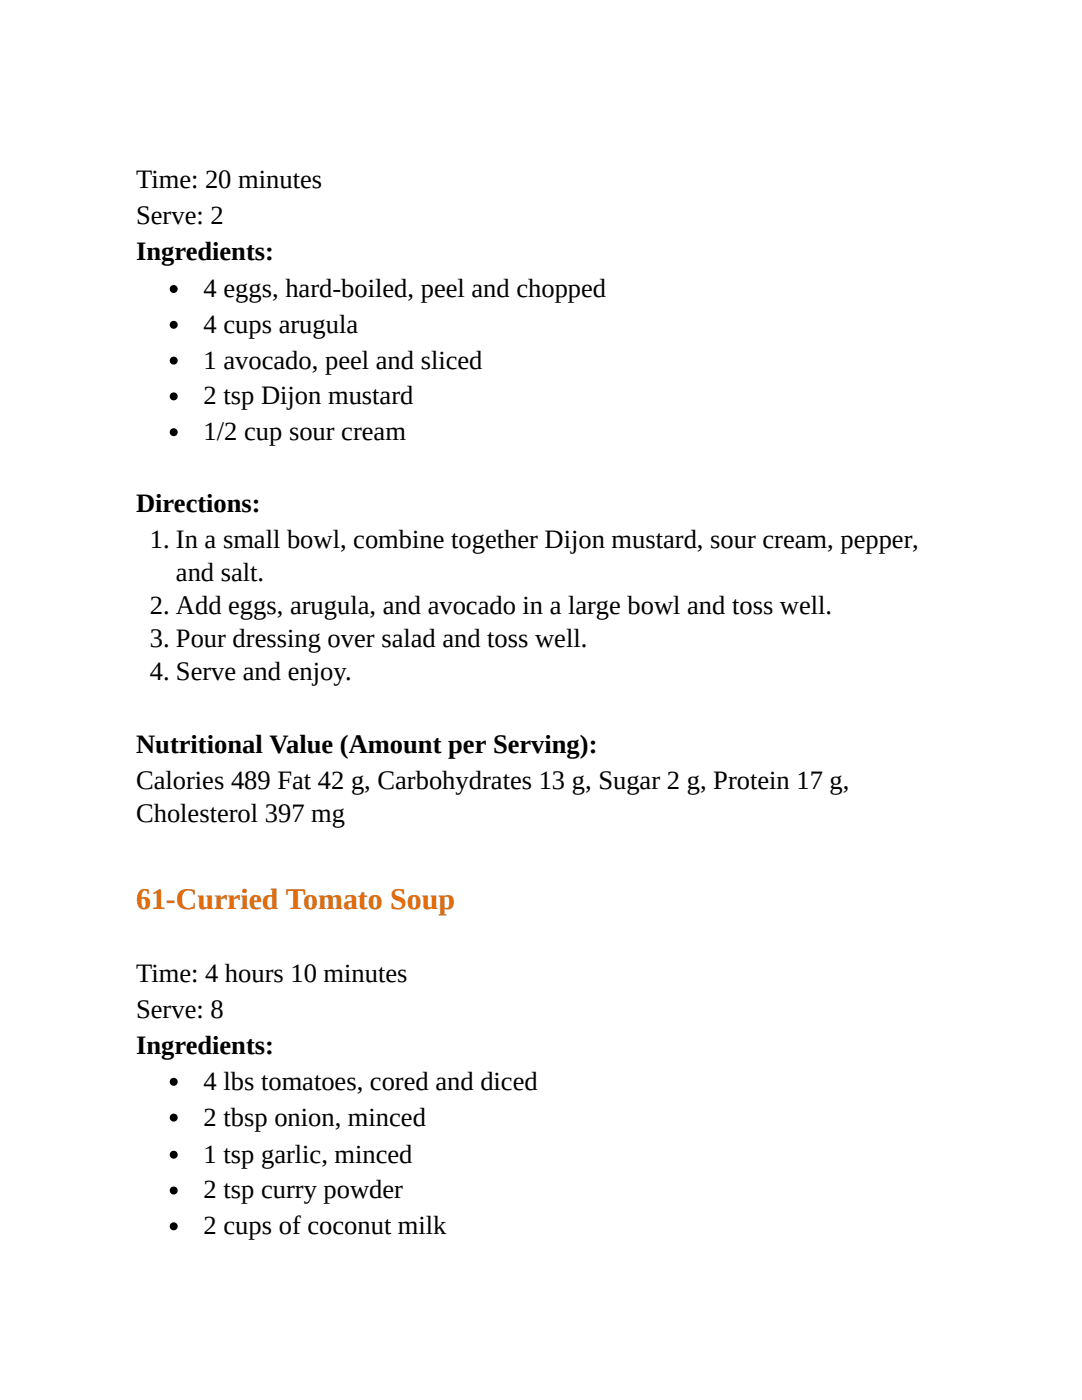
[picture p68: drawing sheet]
<svg xmlns="http://www.w3.org/2000/svg" width="216mm" height="279mm" viewBox="0 0 216 279" stroke-linecap="round" stroke-linejoin="round" font-family="sans-serif">
<defs><g id="words">
<text font-size="6" fill="#e36c0a" x="27.2" y="181.5">61-Curried Tomato Soup</text>
<g font-size="5.3">
<text x="27.2" y="37.6">Time: 20 minutes</text>
<text x="27.2" y="44.7">Serve: 2</text>
<text x="27.2" y="51.9">Ingredients:</text>
<text x="40.6" y="59.3">4 eggs, hard-boiled, peel and chopped</text>
<text x="40.6" y="66.4">4 cups arugula</text>
<text x="40.6" y="73.6">1 avocado, peel and sliced</text>
<text x="40.6" y="80.7">2 tsp Dijon mustard</text>
<text x="40.6" y="87.8">1/2 cup sour cream</text>
<text x="27.2" y="102.1">Directions:</text>
<text x="29.9" y="109.3">1. In a small bowl, combine together Dijon mustard, sour cream, pepper,</text>
<text x="35.1" y="115.9">and salt.</text>
<text x="29.9" y="122.5">2. Add eggs, arugula, and avocado in a large bowl and toss well.</text>
<text x="29.9" y="129.1">3. Pour dressing over salad and toss well.</text>
<text x="29.9" y="135.7">4. Serve and enjoy.</text>
<text x="27.2" y="150.3">Nutritional Value (Amount per Serving):</text>
<text x="27.2" y="157.4">Calories 489 Fat 42 g, Carbohydrates 13 g, Sugar 2 g, Protein 17 g,</text>
<text x="27.2" y="164">Cholesterol 397 mg</text>
<text x="27.2" y="196.1">Time: 4 hours 10 minutes</text>
<text x="27.2" y="203.2">Serve: 8</text>
<text x="27.2" y="210.3">Ingredients:</text>
<text x="40.6" y="217.5">4 lbs tomatoes, cored and diced</text>
<text x="40.6" y="224.6">2 tbsp onion, minced</text>
<text x="40.6" y="232">1 tsp garlic, minced</text>
<text x="40.6" y="239.2">2 tsp curry powder</text>
<text x="40.6" y="246.3">2 cups of coconut milk</text>
</g>
</g></defs>
<g fill="#000">
<circle cx="34.7" cy="57.7" r=".79"/>
<circle cx="34.7" cy="79.1" r=".79"/>
<circle cx="34.7" cy="64.8" r=".79"/>
<circle cx="34.7" cy="72" r=".79"/>
<circle cx="34.7" cy="86.3" r=".79"/>
<circle cx="34.7" cy="215.9" r=".79"/>
<circle cx="34.7" cy="223" r=".79"/>
<circle cx="34.7" cy="237.6" r=".79"/>
<circle cx="34.7" cy="230.5" r=".79"/>
<circle cx="34.7" cy="244.7" r=".79"/>
</g>
<use href="#words"/>
</svg>
